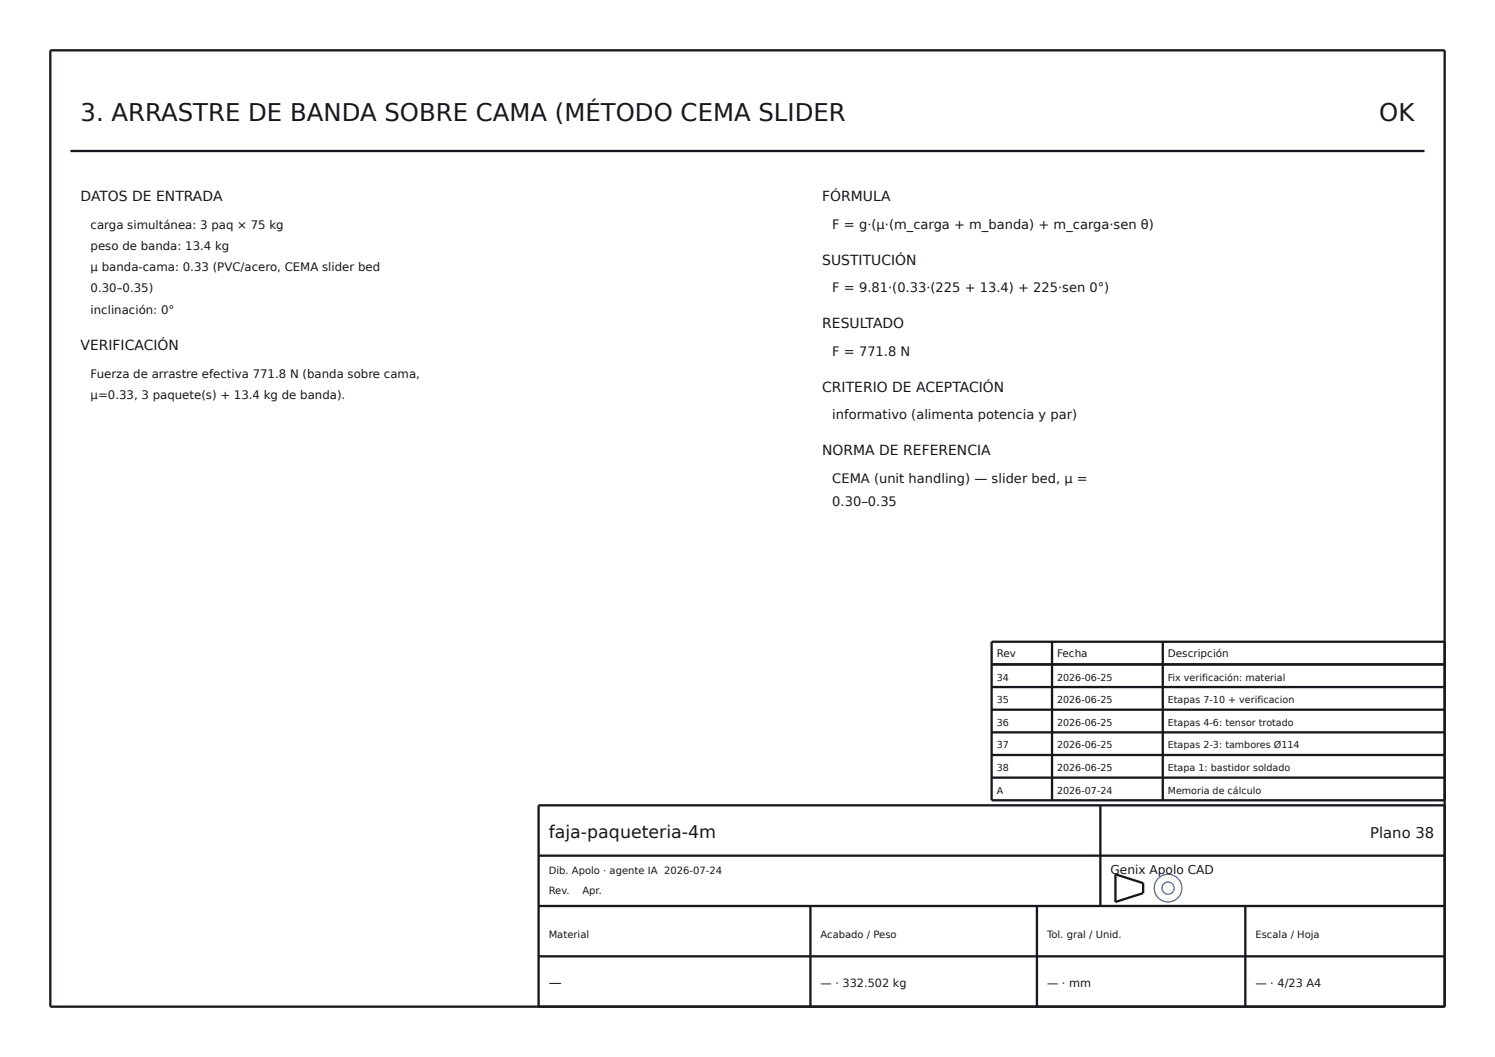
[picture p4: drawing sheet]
<svg xmlns="http://www.w3.org/2000/svg" width="297mm" height="210mm" viewBox="0 0 297 210" stroke-linecap="round" stroke-linejoin="round" font-family="sans-serif">
<defs><g id="words">
<g font-size="4.8" fill="#16181d">
<text x="16" y="24">3. ARRASTRE DE BANDA SOBRE CAMA (MÉTODO CEMA SLIDER</text>
<text x="274" y="24">OK</text>
</g>
<text font-size="3.5" fill="#16181d" x="109" y="166.4">faja-paqueteria-4m</text>
<text font-size="2.9" fill="#16181d" x="272.2" y="166.4">Plano 38</text>
<g font-size="2.8" fill="#16181d">
<text x="16" y="40">DATOS DE ENTRADA</text>
<text x="163.3" y="40">FÓRMULA</text>
<text x="163.3" y="52.6">SUSTITUCIÓN</text>
<text x="163.3" y="65.2">RESULTADO</text>
<text x="16" y="69.5">VERIFICACIÓN</text>
<text x="163.3" y="77.8">CRITERIO DE ACEPTACIÓN</text>
<text x="163.3" y="90.4">NORMA DE REFERENCIA</text>
</g>
<g font-size="2.6" fill="#16181d">
<text x="165.3" y="45.5">F = g·(μ·(m_carga + m_banda) + m_carga·sen θ)</text>
<text x="165.3" y="58.1">F = 9.81·(0.33·(225 + 13.4) + 225·sen 0°)</text>
<text x="165.3" y="70.7">F = 771.8 N</text>
<text x="165.3" y="83.3">informativo (alimenta potencia y par)</text>
<text x="165.3" y="95.9">CEMA (unit handling) — slider bed, μ =</text>
<text x="165.3" y="100.5">0.30–0.35</text>
<text x="109" y="196">—</text>
</g>
<text font-size="2.4" fill="#16181d" x="220.6" y="173.6">Genix Apolo CAD</text>
<g font-size="2.3" fill="#16181d">
<text x="18" y="45.5">carga simultánea: 3 paq × 75 kg</text>
<text x="18" y="49.7">peso de banda: 13.4 kg</text>
<text x="18" y="53.9">μ banda-cama: 0.33 (PVC/acero, CEMA slider bed</text>
<text x="18" y="58.1">0.30–0.35)</text>
<text x="18" y="62.3">inclinación: 0°</text>
<text x="18" y="75">Fuerza de arrastre efectiva 771.8 N (banda sobre cama,</text>
<text x="18" y="79.2">μ=0.33, 3 paquete(s) + 13.4 kg de banda).</text>
</g>
<g font-size="2.2" fill="#16181d">
<text x="163" y="196">— · 332.502 kg</text>
<text x="208" y="196">— · mm</text>
<text x="249.4" y="196">— · 4/23 A4</text>
</g>
<g font-size="2.1" fill="#16181d">
<text x="198" y="130.6">Rev</text>
<text x="210" y="130.6">Fecha</text>
<text x="232" y="130.6">Descripción</text>
</g>
<g font-size="2" fill="#16181d">
<text x="109" y="173.6">Dib. Apolo · agente IA 2026-07-24</text>
<text x="109" y="177.6">Rev.</text>
<text x="115.7" y="177.6">Apr.</text>
<text x="109" y="186.4">Material</text>
<text x="163" y="186.4">Acabado / Peso</text>
<text x="208" y="186.4">Tol. gral / Unid.</text>
<text x="249.4" y="186.4">Escala / Hoja</text>
</g>
<g font-size="1.9" fill="#16181d">
<text x="198" y="135.2">34</text>
<text x="210" y="135.2">2026-06-25</text>
<text x="232" y="135.2">Fix verificación: material</text>
<text x="198" y="139.7">35</text>
<text x="210" y="139.7">2026-06-25</text>
<text x="232" y="139.7">Etapas 7-10 + verificacion</text>
<text x="198" y="144.2">36</text>
<text x="198" y="148.7">37</text>
<text x="210" y="144.2">2026-06-25</text>
<text x="210" y="148.7">2026-06-25</text>
<text x="232" y="144.2">Etapas 4-6: tensor trotado</text>
<text x="232" y="148.7">Etapas 2-3: tambores Ø114</text>
<text x="198" y="153.2">38</text>
<text x="210" y="153.2">2026-06-25</text>
<text x="232" y="153.2">Etapa 1: bastidor soldado</text>
<text x="198" y="157.7">A</text>
<text x="210" y="157.7">2026-07-24</text>
<text x="232" y="157.7">Memoria de cálculo</text>
</g>
</g></defs>
<g fill="#fdfdfb" stroke="#3a5e9c" stroke-width=".25">
<circle cx="232" cy="176.4" r="2.75"/>
<circle cx="232" cy="176.4" r="1.21"/>
</g>
<g fill="none" stroke="#16181d" stroke-width=".46">
<path d="M10 10h277v190h-277zM14 30h269M197 132h90M197 136.5h90M209 127.5v31.5M231 127.5v31.5M287 127.5h-90v31.5h90M197 141h90M197 145.5h90M197 150h90M197 154.5h90M218.6 160v20"/>
<path d="M287 160h-180v40M107 180h180M107 170h180M161 180v20M206 180v20M221.6 173.7l5.5 1.8v1.9l-5.5 1.8zM247.4 180v20M107 190h180"/>
</g>
<use href="#words"/>
</svg>
